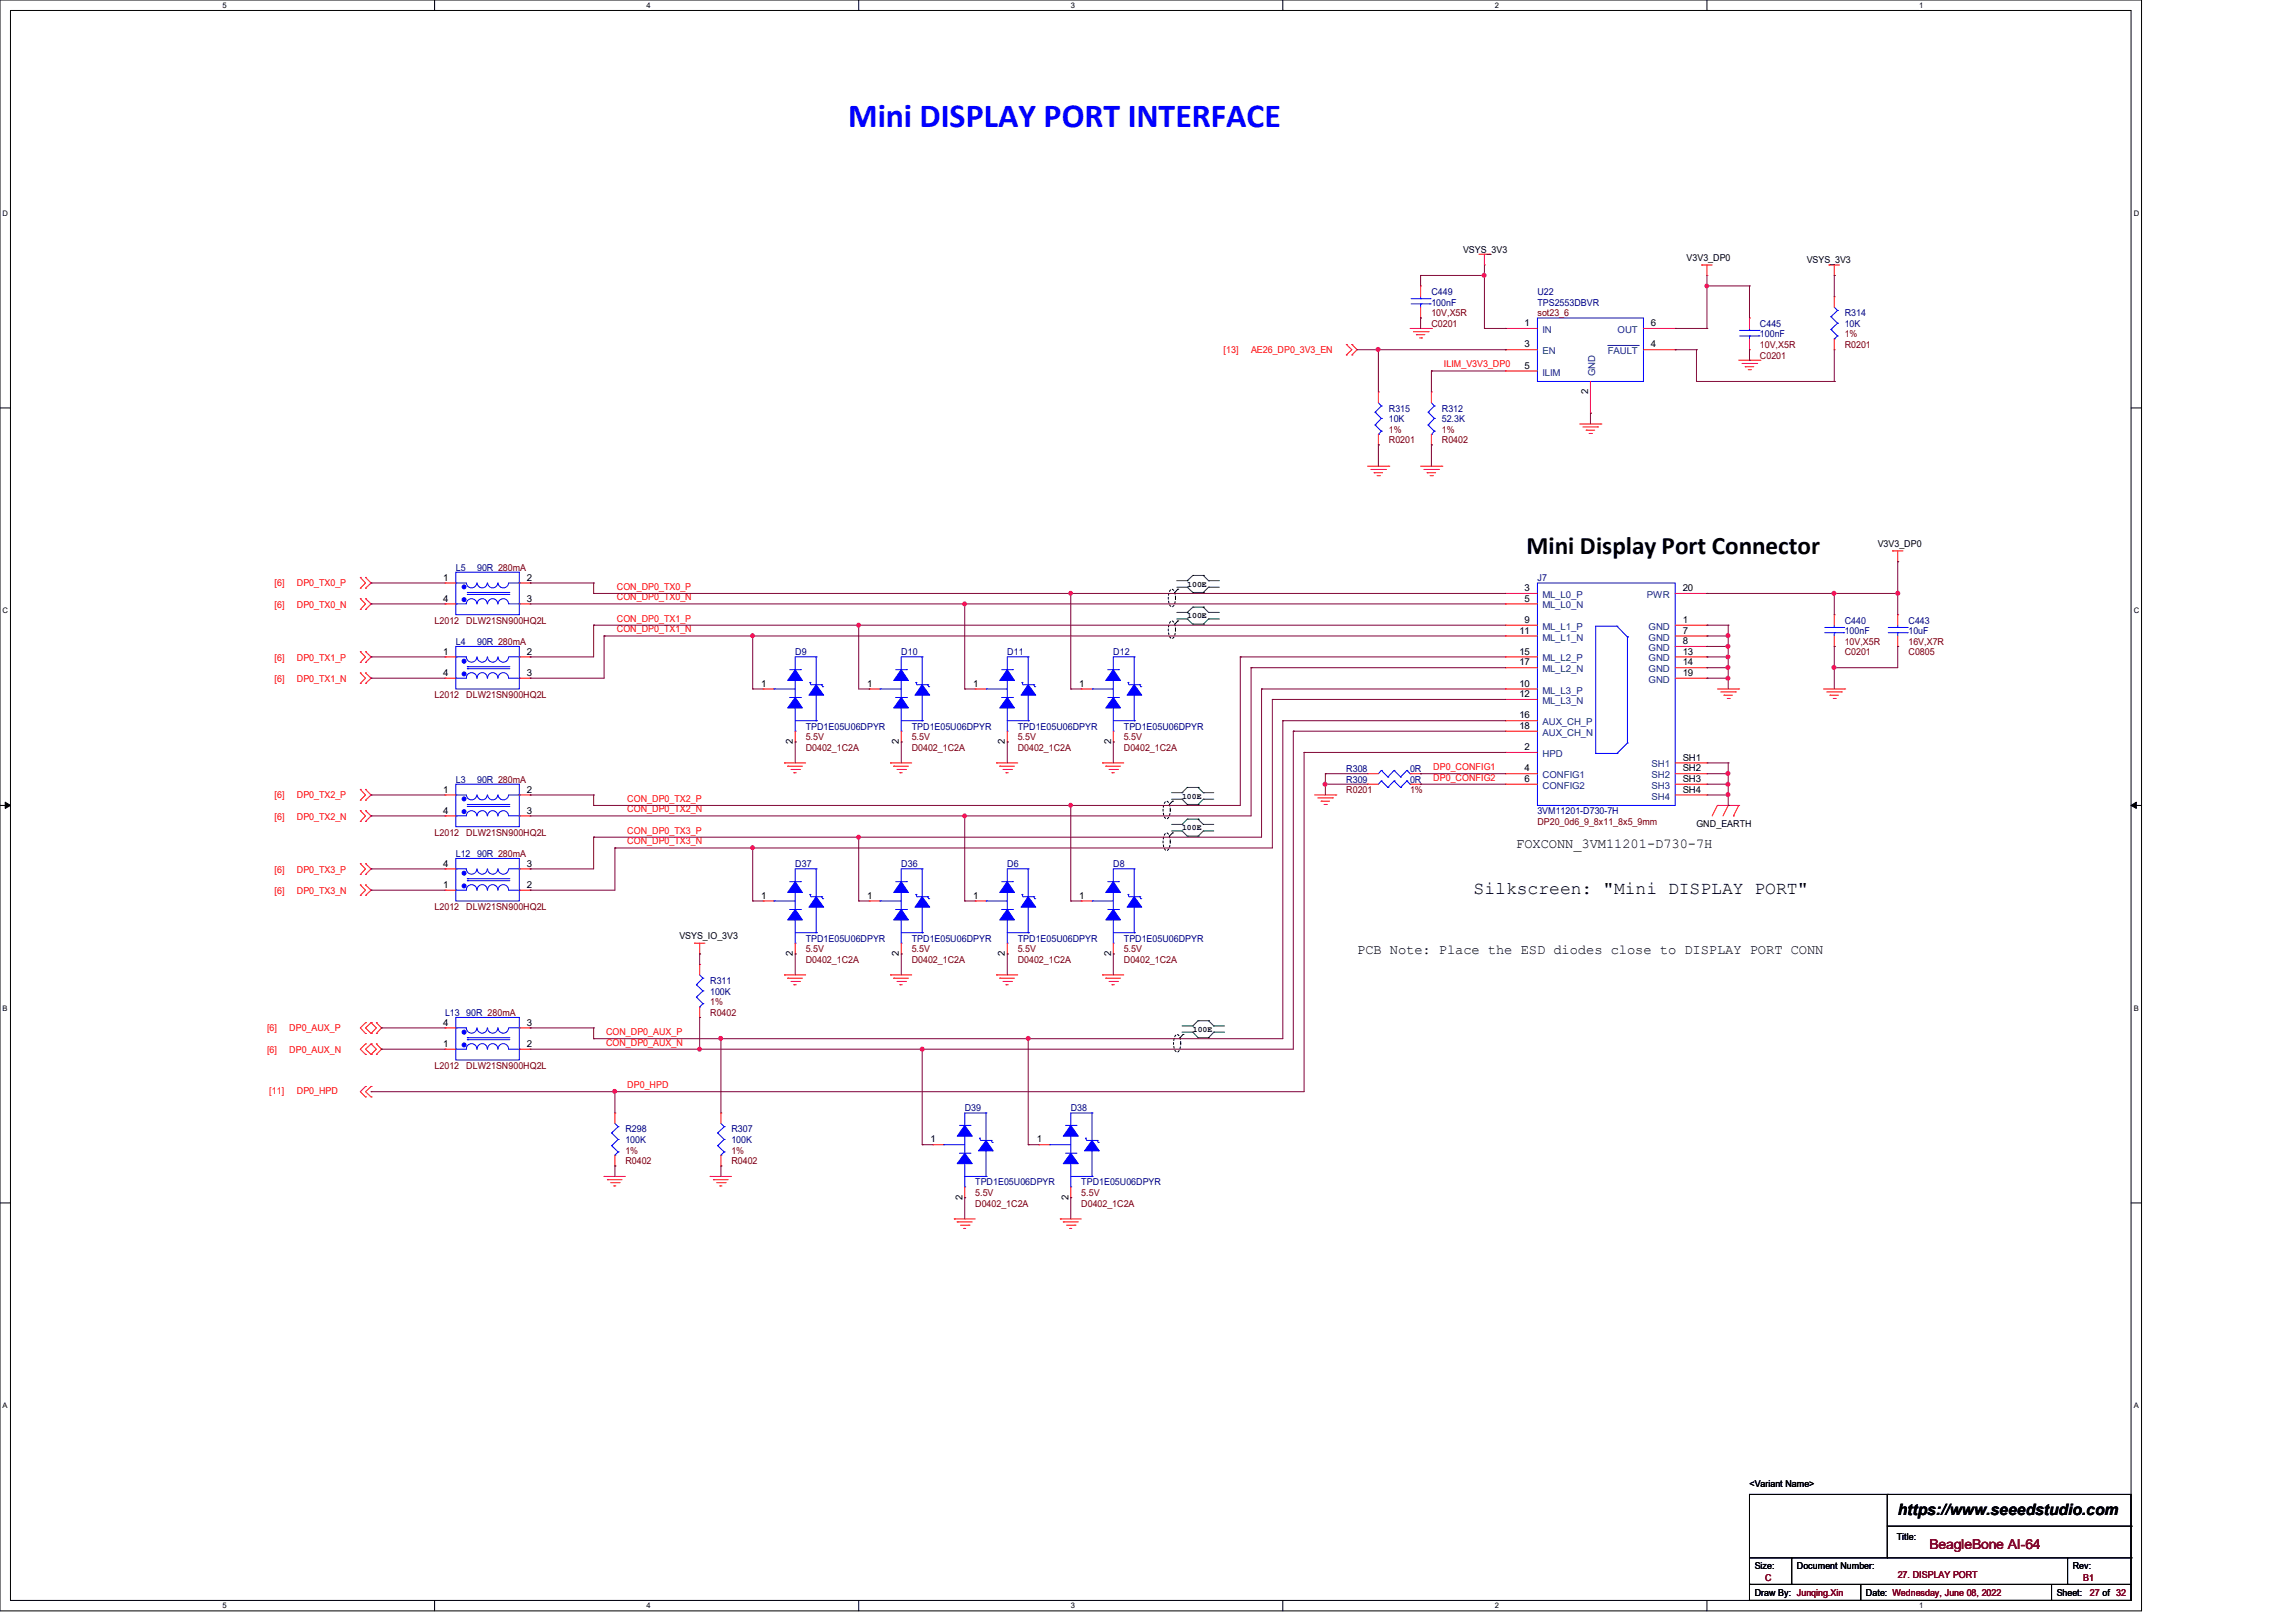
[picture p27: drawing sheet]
<svg xmlns="http://www.w3.org/2000/svg" width="297mm" height="210mm" viewBox="0 0 297 210" stroke-linecap="round" stroke-linejoin="round" font-family="sans-serif">
<defs><g id="words">
<text font-size="4.4" fill="#00f" x="109.7" y="16.5">Mini DISPLAY PORT INTERFACE</text>
<text font-size="3.3" x="197.5" y="71.7">Mini Display Port Connector</text>
<text font-size="2.3" x="190.6" y="115.7">Silkscreen: &quot;Mini DISPLAY PORT&quot;</text>
<text font-size="2" x="245.5" y="196.1">https://www.seeedstudio.com</text>
<g font-size="1.8">
<text x="196.1" y="109.7">FOXCONN_3VM11201-D730-7H</text>
<text x="175.6" y="123.4">PCB Note: Place the ESD diodes close to DISPLAY PORT CONN</text>
</g>
<text font-size="1.8" fill="#7f0000" x="249.6" y="200.5">BeagleBone AI-64</text>
<g font-size="1.2">
<text x="189.3" y="32.7">VSYS_3V3</text>
<text x="218.2" y="33.8">V3V3_DP0</text>
<text x="233.7" y="34">VSYS_3V3</text>
<text x="197.2" y="42.2">1</text>
<text x="197.2" y="45">3</text>
<text x="197.2" y="47.7">5</text>
<text x="213.6" y="45">4</text>
<text x="213.6" y="42.2">6</text>
<text x="205.4" y="51" transform="rotate(-90 205.4 51)">2</text>
<text x="242.9" y="70.8">V3V3_DP0</text>
<text x="57.3" y="75.1">1</text>
<text x="57.3" y="77.8">4</text>
<text x="68.2" y="75.1">2</text>
<text x="68.2" y="77.8">3</text>
<text x="197.2" y="76.5">3</text>
<text x="197.2" y="77.8">5</text>
<text x="217.7" y="76.5">20</text>
<text x="196.5" y="82">11</text>
<text x="197.2" y="80.6">9</text>
<text x="217.7" y="80.6">1</text>
<text x="217.7" y="82">7</text>
<text x="217.7" y="83.4">8</text>
<text x="57.3" y="84.7">1</text>
<text x="57.3" y="87.5">4</text>
<text x="68.2" y="84.7">2</text>
<text x="68.2" y="87.5">3</text>
<text x="98.5" y="88.9">1</text>
<text x="112.2" y="88.9">1</text>
<text x="125.9" y="88.9">1</text>
<text x="139.6" y="88.9">1</text>
<text x="196.5" y="84.7">15</text>
<text x="196.5" y="86.1">17</text>
<text x="196.5" y="88.9">10</text>
<text x="217.7" y="84.7">13</text>
<text x="217.7" y="86.1">14</text>
<text x="217.7" y="87.5">19</text>
<text x="196.5" y="90.2">12</text>
<text x="196.5" y="93">16</text>
<text x="196.5" y="94.3">18</text>
<text x="102.6" y="96.3" transform="rotate(-90 102.6 96.3)">2</text>
<text x="116.3" y="96.3" transform="rotate(-90 116.3 96.3)">2</text>
<text x="130" y="96.3" transform="rotate(-90 130 96.3)">2</text>
<text x="143.7" y="96.3" transform="rotate(-90 143.7 96.3)">2</text>
<text x="197.2" y="99.8">4</text>
<text x="197.2" y="101.2">6</text>
<text x="197.2" y="97.1">2</text>
<text x="217.7" y="98.4">SH1</text>
<text x="217.7" y="99.8">SH2</text>
<text x="217.7" y="101.2">SH3</text>
<text x="57.3" y="102.6">1</text>
<text x="57.3" y="105.3">4</text>
<text x="68.2" y="102.6">2</text>
<text x="68.2" y="105.3">3</text>
<text x="217.7" y="102.6">SH4</text>
<text x="219.5" y="107">GND_EARTH</text>
<text x="57.3" y="112.1">4</text>
<text x="68.2" y="112.1">3</text>
<text x="57.3" y="114.9">1</text>
<text x="68.2" y="114.9">2</text>
<text x="98.5" y="116.3">1</text>
<text x="112.2" y="116.3">1</text>
<text x="125.9" y="116.3">1</text>
<text x="139.6" y="116.3">1</text>
<text x="87.9" y="121.5">VSYS_IO_3V3</text>
<text x="102.6" y="123.7" transform="rotate(-90 102.6 123.7)">2</text>
<text x="116.3" y="123.7" transform="rotate(-90 116.3 123.7)">2</text>
<text x="130" y="123.7" transform="rotate(-90 130 123.7)">2</text>
<text x="143.7" y="123.7" transform="rotate(-90 143.7 123.7)">2</text>
<text x="57.3" y="135.5">1</text>
<text x="57.3" y="132.7">4</text>
<text x="68.2" y="135.5">2</text>
<text x="68.2" y="132.7">3</text>
<text x="120.4" y="147.8">1</text>
<text x="134.1" y="147.8">1</text>
<text x="124.5" y="155.2" transform="rotate(-90 124.5 155.2)">2</text>
<text x="138.2" y="155.2" transform="rotate(-90 138.2 155.2)">2</text>
<text x="226.3" y="192.4">&lt;Variant Name&gt;</text>
<text x="227" y="203">Size:</text>
<text x="232.5" y="203">Document Number:</text>
<text x="245.4" y="199.3">Title:</text>
<text x="268.1" y="203">Rev:</text>
<text x="227" y="206.6">Draw By: Junqing.Xin</text>
<text x="241.4" y="206.6">Date: Wednesday, June 08, 2022</text>
<text x="266.1" y="206.6">Sheet:</text>
</g>
<g font-size="1.2" fill="#00007f">
<text x="185.2" y="38.1">C449</text>
<text x="185.2" y="39.5">100nF</text>
<text x="198.9" y="38.1">U22</text>
<text x="198.9" y="39.5">TPS2553DBVR</text>
<text x="238.6" y="40.9">R314</text>
<text x="227.7" y="42.3">C445</text>
<text x="227.7" y="43.6">100nF</text>
<text x="238.6" y="42.3">10K</text>
<text x="179.7" y="53.3">R315</text>
<text x="186.5" y="53.3">R312</text>
<text x="179.7" y="54.6">10K</text>
<text x="186.5" y="54.6">52.3K</text>
<text x="59" y="73.8">L5</text>
<text x="61.7" y="73.8">90R 280mA</text>
<text x="198.9" y="75.2">J7</text>
<text x="59" y="83.4">L4</text>
<text x="61.7" y="83.4">90R 280mA</text>
<text x="238.6" y="80.7">C440</text>
<text x="238.6" y="82">100nF</text>
<text x="246.9" y="80.7">C443</text>
<text x="246.9" y="82">10uF</text>
<text x="102.9" y="84.8">D9</text>
<text x="116.6" y="84.8">D10</text>
<text x="130.3" y="84.8">D11</text>
<text x="144" y="84.8">D12</text>
<text x="104.2" y="94.4">TPD1E05U06DPYR</text>
<text x="117.9" y="94.4">TPD1E05U06DPYR</text>
<text x="131.7" y="94.4">TPD1E05U06DPYR</text>
<text x="145.4" y="94.4">TPD1E05U06DPYR</text>
<text x="59" y="101.3">L3</text>
<text x="61.7" y="101.3">90R 280mA</text>
<text x="174.2" y="101.3">R309</text>
<text x="174.2" y="99.9">R308</text>
<text x="182.4" y="101.3">0R</text>
<text x="182.4" y="99.9">0R</text>
<text x="198.9" y="105.4">3VM11201-D730-7H</text>
<text x="59" y="110.9">L12 90R 280mA</text>
<text x="102.9" y="112.2">D37</text>
<text x="116.6" y="112.2">D36</text>
<text x="130.3" y="112.2">D6</text>
<text x="144" y="112.2">D8</text>
<text x="104.2" y="121.8">TPD1E05U06DPYR</text>
<text x="117.9" y="121.8">TPD1E05U06DPYR</text>
<text x="131.7" y="121.8">TPD1E05U06DPYR</text>
<text x="145.4" y="121.8">TPD1E05U06DPYR</text>
<text x="57.6" y="131.4">L13 90R 280mA</text>
<text x="91.9" y="127.3">R311</text>
<text x="91.9" y="128.7">100K</text>
<text x="124.8" y="143.8">D39</text>
<text x="138.5" y="143.8">D38</text>
<text x="80.9" y="146.5">R298</text>
<text x="80.9" y="147.9">100K</text>
<text x="94.6" y="146.5">R307</text>
<text x="94.6" y="147.9">100K</text>
<text x="126.2" y="153.4">TPD1E05U06DPYR</text>
<text x="139.9" y="153.4">TPD1E05U06DPYR</text>
</g>
<g font-size="1.2" fill="#7f0000">
<text x="185.2" y="40.9">10V,X5R</text>
<text x="198.9" y="40.9">sot23_6</text>
<text x="185.2" y="42.3">C0201</text>
<text x="227.7" y="46.4">C0201</text>
<text x="227.7" y="45">10V,X5R</text>
<text x="238.6" y="43.6">1%</text>
<text x="238.6" y="45">R0201</text>
<text x="179.7" y="56">1%</text>
<text x="179.7" y="57.4">R0201</text>
<text x="186.5" y="56">1%</text>
<text x="186.5" y="57.4">R0402</text>
<text x="56.2" y="80.7">L2012</text>
<text x="60.3" y="80.7">DLW21SN900HQ2L</text>
<text x="238.6" y="83.4">10V,X5R</text>
<text x="246.9" y="83.4">16V,X7R</text>
<text x="238.6" y="84.8">C0201</text>
<text x="246.9" y="84.8">C0805</text>
<text x="56.2" y="90.3">L2012</text>
<text x="60.3" y="90.3">DLW21SN900HQ2L</text>
<text x="104.2" y="95.8">5.5V</text>
<text x="117.9" y="95.8">5.5V</text>
<text x="131.7" y="95.8">5.5V</text>
<text x="145.4" y="95.8">5.5V</text>
<text x="104.2" y="97.2">D0402_1C2A</text>
<text x="117.9" y="97.2">D0402_1C2A</text>
<text x="131.7" y="97.2">D0402_1C2A</text>
<text x="145.4" y="97.2">D0402_1C2A</text>
<text x="174.2" y="102.6">R0201</text>
<text x="182.4" y="102.6">1%</text>
<text x="198.9" y="106.7">DP20_0d6_9_8x11_8x5_9mm</text>
<text x="56.2" y="108.1">L2012</text>
<text x="60.3" y="108.1">DLW21SN900HQ2L</text>
<text x="56.2" y="117.7">L2012</text>
<text x="60.3" y="117.7">DLW21SN900HQ2L</text>
<text x="104.2" y="124.6">D0402_1C2A</text>
<text x="104.2" y="123.2">5.5V</text>
<text x="117.9" y="124.6">D0402_1C2A</text>
<text x="117.9" y="123.2">5.5V</text>
<text x="131.7" y="124.6">D0402_1C2A</text>
<text x="131.7" y="123.2">5.5V</text>
<text x="145.4" y="124.6">D0402_1C2A</text>
<text x="145.4" y="123.2">5.5V</text>
<text x="91.9" y="130">1%</text>
<text x="91.9" y="131.4">R0402</text>
<text x="56.2" y="138.3">L2012</text>
<text x="60.3" y="138.3">DLW21SN900HQ2L</text>
<text x="80.9" y="149.3">1%</text>
<text x="94.6" y="149.3">1%</text>
<text x="80.9" y="150.6">R0402</text>
<text x="94.6" y="150.6">R0402</text>
<text x="126.2" y="154.7">5.5V</text>
<text x="139.9" y="154.7">5.5V</text>
<text x="126.2" y="156.1">D0402_1C2A</text>
<text x="139.9" y="156.1">D0402_1C2A</text>
<text x="228.3" y="204.6">C</text>
<text x="245.5" y="204.1">27. DISPLAY PORT</text>
<text x="269.5" y="204.6">B1</text>
<text x="270.3" y="206.6">27 of 32</text>
</g>
<g font-size="1.2" fill="#f00">
<text x="158.3" y="45.7">[13]</text>
<text x="161.8" y="45.7">AE26_DP0_3V3_EN</text>
<text x="186.8" y="47.5">ILIM_V3V3_DP0</text>
<text x="35.5" y="75.9">[6]</text>
<text x="38.4" y="75.9">DP0_TX0_P</text>
<text x="79.8" y="77.7">CON_DP0_TX0_N</text>
<text x="79.8" y="76.3">CON_DP0_TX0_P</text>
<text x="35.5" y="78.6">[6]</text>
<text x="38.4" y="78.6">DP0_TX0_N</text>
<text x="79.8" y="81.8">CON_DP0_TX1_N</text>
<text x="79.8" y="80.4">CON_DP0_TX1_P</text>
<text x="35.5" y="85.5">[6]</text>
<text x="35.5" y="88.2">[6]</text>
<text x="38.4" y="85.5">DP0_TX1_P</text>
<text x="38.4" y="88.2">DP0_TX1_N</text>
<text x="185.4" y="101">DP0_CONFIG2</text>
<text x="185.4" y="99.7">DP0_CONFIG1</text>
<text x="35.5" y="103.3">[6]</text>
<text x="35.5" y="106">[6]</text>
<text x="38.4" y="103.3">DP0_TX2_P</text>
<text x="38.4" y="106">DP0_TX2_N</text>
<text x="81.2" y="105.1">CON_DP0_TX2_N</text>
<text x="81.2" y="107.9">CON_DP0_TX3_P</text>
<text x="81.2" y="103.8">CON_DP0_TX2_P</text>
<text x="35.5" y="112.9">[6]</text>
<text x="38.4" y="112.9">DP0_TX3_P</text>
<text x="81.2" y="109.3">CON_DP0_TX3_N</text>
<text x="35.5" y="115.7">[6]</text>
<text x="38.4" y="115.7">DP0_TX3_N</text>
<text x="34.5" y="136.2">[6]</text>
<text x="34.5" y="133.5">[6]</text>
<text x="37.4" y="133.5">DP0_AUX_P</text>
<text x="37.4" y="136.2">DP0_AUX_N</text>
<text x="78.4" y="133.9">CON_DP0_AUX_P</text>
<text x="78.4" y="135.3">CON_DP0_AUX_N</text>
<text x="34.8" y="141.6">[11]</text>
<text x="38.4" y="141.6">DP0_HPD</text>
<text x="81.2" y="140.8">DP0_HPD</text>
</g>
<g font-size="1.2" fill="#003f7f">
<text x="199.6" y="43.1">IN</text>
<text x="199.6" y="45.8">EN</text>
<text x="208" y="45.8">FAULT</text>
<text x="209.2" y="43.1">OUT</text>
<text x="199.6" y="48.6">ILIM</text>
<text x="206.3" y="48.7" transform="rotate(-90 206.3 48.7)">GND</text>
<text x="199.6" y="77.4">ML_L0_P</text>
<text x="213.1" y="77.4">PWR</text>
<text x="199.6" y="78.7">ML_L0_N</text>
<text x="199.6" y="81.5">ML_L1_P</text>
<text x="199.6" y="82.9">ML_L1_N</text>
<text x="213.3" y="81.5">GND</text>
<text x="213.3" y="82.9">GND</text>
<text x="199.6" y="85.6">ML_L2_P</text>
<text x="199.6" y="87">ML_L2_N</text>
<text x="199.6" y="89.7">ML_L3_P</text>
<text x="213.3" y="84.2">GND</text>
<text x="213.3" y="85.6">GND</text>
<text x="213.3" y="87">GND</text>
<text x="213.3" y="88.3">GND</text>
<text x="199.6" y="91.1">ML_L3_N</text>
<text x="199.6" y="93.9">AUX_CH_P</text>
<text x="199.6" y="95.2">AUX_CH_N</text>
<text x="199.6" y="100.7">CONFIG1</text>
<text x="199.6" y="98">HPD</text>
<text x="213.6" y="99.3">SH1</text>
<text x="213.6" y="100.7">SH2</text>
<text x="199.6" y="102.1">CONFIG2</text>
<text x="213.6" y="102.1">SH3</text>
<text x="213.6" y="103.5">SH4</text>
</g>
<g font-size="1.1">
<text x="153.6" y="75.9">100E</text>
<text x="153.6" y="80">100E</text>
<text x="152.9" y="103.3">100E</text>
<text x="152.9" y="107.4">100E</text>
<text x="154.3" y="133.5">100E</text>
</g>
<g font-size="1">
<text x="28.8" y="1">5</text>
<text x="83.7" y="1">4</text>
<text x="138.5" y="1">3</text>
<text x="193.4" y="1">2</text>
<text x="248.2" y="1">1</text>
<text x=".3" y="27.9">D</text>
<text x="276" y="27.9">D</text>
<text x=".3" y="79.4">C</text>
<text x="276" y="79.4">C</text>
<text x=".3" y="130.8">B</text>
<text x="276" y="130.8">B</text>
<text x=".3" y="182.2">A</text>
<text x="276" y="182.2">A</text>
<text x="28.8" y="208.1">5</text>
<text x="83.7" y="208.1">4</text>
<text x="138.5" y="208.1">3</text>
<text x="193.4" y="208.1">2</text>
<text x="248.2" y="208.1">1</text>
</g>
</g></defs>
<path d="M0 0h277v208.4h-277zM1.4 1.4h274.3v205.7h-274.3z" fill="none" stroke="#000" stroke-width=".13"/>
<g fill="#fff">
<path d="M28.8 .1h.5v1.1h-.5z"/>
<path d="M28.8 207.2h.5v1.1h-.5z"/>
</g>
<path d="M56.2 0v1.4M56.2 207.1v1.3" fill="none" stroke="#000" stroke-width=".13"/>
<g fill="#fff">
<path d="M83.7 .1h.5v1.1h-.5z"/>
<path d="M83.7 207.2h.5v1.1h-.5z"/>
</g>
<path d="M111.1 0v1.4M111.1 207.1v1.3" fill="none" stroke="#000" stroke-width=".13"/>
<g fill="#fff">
<path d="M138.5 .1h.6v1.1h-.6z"/>
<path d="M138.5 207.2h.6v1.1h-.6z"/>
</g>
<path d="M165.9 0v1.4M165.9 207.1v1.3" fill="none" stroke="#000" stroke-width=".13"/>
<g fill="#fff">
<path d="M193.4 .1h.5v1.1h-.5z"/>
<path d="M193.4 207.2h.5v1.1h-.5z"/>
</g>
<path d="M220.8 0v1.4M220.8 207.1v1.3" fill="none" stroke="#000" stroke-width=".13"/>
<g fill="#fff">
<path d="M248.2 .1h.6v1.1h-.6z"/>
<path d="M248.2 207.2h.6v1.1h-.6z"/>
<path d="M.3 27.1h.8v1.1h-.8z"/>
<path d="M276 27.1h.7v1.1h-.7z"/>
<path d="M.3 78.5h.8v1.1h-.8z"/>
<path d="M276 78.5h.7v1.1h-.7z"/>
</g>
<path d="M0 52.8h1.4M275.7 52.8h1.3" fill="none" stroke="#000" stroke-width=".13"/>
<g fill="#fff">
<path d="M.3 129.9h.7v1.1h-.7z"/>
<path d="M276 129.9h.6v1.1h-.6z"/>
</g>
<path d="M0 104.2h1.4M275.7 104.2h1.3" fill="none" stroke="#000" stroke-width=".13"/>
<path d="M.7 103.8l.7 .4-.7 .4zM275.7 104.2l.7-.4v.8z" fill="#000" stroke="#000" stroke-width=".13"/>
<g fill="#fff">
<path d="M.3 181.4h.7v1.1h-.7z"/>
<path d="M276 181.4h.6v1.1h-.6z"/>
</g>
<g fill="none" stroke="#000" stroke-width=".13">
<path d="M152.4 76.2h.1M152.4 76.2l-.4 .5M152.4 80.3h.1M152.4 80.3l-.4 .5M151.7 103.7h.1M151.7 107.8h.1M151.7 103.7l-.4 .4M151.7 107.8l-.4 .4M153 133.9h.1M153 133.9l-.3 .4M0 155.7h1.4M275.7 155.7h1.3"/>
<path d="M226.3 193.4h49.4v13.7h-49.4zM244.1 193.4h.1M244.1 193.4v8.2M244.1 197.5h31.6M275.7 197.5h.1M226.3 205h.1M226.3 205h49.4M226.3 201.6h49.4M231.8 205h.1M231.8 201.6v3.4M240.7 207.1h.1M240.7 205v2.1"/>
<path d="M265.4 207.1h.1M265.4 205v2.1M267.5 205h.1M267.5 201.6v3.4M275.7 201.6h.1"/>
</g>
<g fill="none" stroke="#007f00" stroke-width=".13">
<path d="M152.2 75.1h1.4M152.2 76h1.4M152.2 79.2h1.4M153.6 75.1h.1M153.6 76h.1M153.6 79.2h.1M153.6 76l.7 .7M154.3 74.5h.1M154.3 76.7h.1M154.3 78.6h.1M154.3 74.5l-.7 .6M154.3 76.7h1.4"/>
<path d="M154.3 74.5h1.4M154.3 78.6l-.7 .6M154.3 78.6h1.4M155.7 74.5h.1M155.7 76.7h.1M155.7 78.6h.1M155.7 74.5l.6 .6M155.7 78.6l.6 .6M156.3 76h.1M156.3 75.1h.1M156.3 79.2h.1M156.3 75.1h1.4"/>
<path d="M156.3 76h1.4M156.3 76l-.6 .7M156.3 79.2h1.4M152.2 80.1h1.4M153.6 80.1h.1M153.6 80.1l.7 .7M154.3 80.8h.1M154.3 80.8h1.4M155.7 80.8h.1M156.3 80.1h.1M156.3 80.1h1.4M156.3 80.1l-.6 .7"/>
<path d="M151.6 102.6h1.3M151.6 103.4h1.3M151.6 106.7h1.3M151.6 107.5h1.3M152.9 102.6h.1M152.9 103.4h.1M152.9 106.7h.1M152.9 107.5h.1M152.9 103.4l.7 .7M152.9 107.5l.7 .7M153.6 101.9h.1M153.6 104.1h.1"/>
<path d="M153.6 106h.1M153.6 108.2h.1M153.6 101.9l-.7 .7M153.6 104.1h1.4M153.6 101.9h1.4M153.6 106l-.7 .7M153.6 108.2h1.4M153.6 106h1.4M155 101.9h.1M155 104.1h.1M155 106h.1M155 108.2h.1"/>
<path d="M155 101.9l.7 .7M155 106l.7 .7M155.7 103.4h.1M155.7 102.6h.1M155.7 107.5h.1M155.7 106.7h.1M155.7 102.6h1.3M155.7 103.4h1.3M155.7 103.4l-.7 .7M155.7 106.7h1.3M155.7 107.5h1.3M155.7 107.5l-.7 .7"/>
<path d="M152.9 132.8h1.4M152.9 133.6h1.4M154.3 132.8h.1M154.3 133.6h.1M154.3 133.6l.7 .7M155 132.1h.1M155 134.3h.1M155 132.1l-.7 .7M155 134.3h1.3M155 132.1h1.3M156.3 132.1h.1M156.3 134.3h.1"/>
<path d="M156.3 132.1l.7 .7M157 133.6h.1M157 132.8h.1M157 132.8h1.4M157 133.6h1.4M157 133.6l-.7 .7"/>
</g>
<path d="M151.4 76.3l.2-.1a1.08 1.08 0 0 1 .5 1.2 1.08 1.08 0 0 1-.5 1.1 1.08 1.08 0 0 1-.5-1.1l.1-.5zM151.4 80.4l.2-.1a1.08 1.08 0 0 1 .5 1.2 1.08 1.08 0 0 1-.5 1.1 1.08 1.08 0 0 1-.5-1.1l.1-.5zM150.7 103.8l.2-.1a1.08 1.08 0 0 1 .5 1.1 1.08 1.08 0 0 1-.5 1.2 1.08 1.08 0 0 1-.4-1.2v-.4zM150.7 107.9l.2-.1a1.08 1.08 0 0 1 .5 1.1 1.08 1.08 0 0 1-.5 1.2 1.08 1.08 0 0 1-.4-1.2v-.4zM152.1 133.9h.2a1.08 1.08 0 0 1 .4 1.1 1.08 1.08 0 0 1-.4 1.1 1.08 1.08 0 0 1-.5-1.1v-.4z" fill="none" stroke="#000" stroke-width=".13" stroke-dasharray=".3"/>
<g fill="none" stroke="#f00" stroke-width=".13">
<path d="M183.8 37h.1M183.8 37v1.4M183.8 39.8v1.3M191.3 32.9h1.4M192 34.3h.1M192 32.9v1.4M192.7 32.9h.1M220.1 34.3h.1M220.1 34.3h1.4M220.8 35.6h.1M220.8 34.3v1.3M236.6 34.3h.1"/>
<path d="M236.6 34.3h1.4M237.3 35.6h.1M237.3 38.4h.1M237.3 34.3v1.3M237.3 38.4v1.4M174.2 45.9h.1M174.2 44.6h.1M174.2 44.6l.7 .7-.7 .6M174.9 44.6h.1M174.9 45.9h.1M174.9 44.6l.7 .7-.7 .6M178.3 50.7h.1"/>
<path d="M178.3 57.6h.1M178.3 50.7v1.4M178.3 56.2v1.4M182.4 42.5h2.8M182.8 42.9h1.9M183.2 43.3h.1M183.2 43.3h1.1M183.6 43.7h.3M183.8 41.1h.1M183.9 43.7h.1M184.7 42.9h.1M185.2 42.5h.1"/>
<path d="M185.2 50.7h.1M185.2 57.6h.1M185.2 50.7v1.4M185.2 56.2v1.4M194.7 42.5h.1M194.7 45.3h.1M194.7 48h.1M194.7 42.5h4.2M194.7 45.3h4.2M194.7 48h4.2M204.3 54.9h2.8M204.8 55.2h1.9"/>
<path d="M205.2 55.7h.1M205.2 55.7h1.1M205.6 56.1h.3M205.7 53.5h.1M205.7 49.4v4.1M205.9 56.1h.1M206.7 55.2h.1M207.1 54.9h.1M212.6 42.5h4.1M212.6 45.3h4.1M216.7 45.3h.1M216.7 42.5h.1"/>
<path d="M224.9 46.6h2.8M225.3 47h1.9M225.8 47.5h.1M225.8 47.5h1.1M226.1 47.8h.3M226.3 41.1h.1M226.3 45.3h.1M226.3 41.1v1.4M226.3 43.9v1.4M226.4 47.8h.1M227.2 47h.1M227.7 46.6h.1"/>
<path d="M237.3 45.3h.1M237.3 43.9v1.4M46.6 76.1h.1M46.6 74.7h.1M46.6 78.9h.1M46.6 77.5h.1M46.6 74.7l.7 .7-.7 .7M46.6 77.5l.7 .6-.7 .8M47.3 74.7h.1M47.3 76.1h.1M47.3 77.5h.1M47.3 78.9h.1"/>
<path d="M47.3 74.7l.7 .7-.7 .7M47.3 77.5l.7 .6-.7 .8M57.6 75.4h.1M57.6 78.1h.1M57.6 78.1h1.4M57.6 75.4h1.4M67.2 78.1h1.4M67.2 75.4h1.4M68.6 75.4h.1M68.6 78.1h.1M176.9 60.3h2.8M177.3 60.7h1.9"/>
<path d="M177.8 61.2h.1M177.8 61.2h1.1M178.1 61.6h.3M178.4 61.6h.1M179.2 60.7h.1M179.7 60.3h.1M183.8 60.3h2.7M184.2 60.7h1.9M184.6 61.2h.1M184.6 61.2h1.1M185 61.6h.3M185.3 61.6h.1"/>
<path d="M186.1 60.7h.1M186.5 60.3h.1M194.7 76.8h.1M194.7 78.1h.1M194.7 76.8h4.2M194.7 78.1h4.2M216.7 76.8h4.1M220.8 76.8h.1M237.3 79.5h.1M237.3 79.5v1.4M244.8 71.3h.1M244.8 71.3h1.4"/>
<path d="M245.5 72.7h.1M245.5 79.5h.1M245.5 71.3v1.4M245.5 79.5v1.4M46.6 85.7h.1M46.6 84.3h.1M46.6 88.4h.1M46.6 87.1h.1M46.6 84.3l.7 .7-.7 .7M46.6 87.1l.7 .7-.7 .6M47.3 84.3h.1M47.3 85.7h.1"/>
<path d="M47.3 87.1h.1M47.3 88.4h.1M47.3 84.3l.7 .7-.7 .7M47.3 87.1l.7 .7-.7 .6M57.6 85h.1M57.6 87.8h.1M57.6 85h1.4M57.6 87.8h1.4M67.2 85h1.4M67.2 87.8h1.4M68.6 85h.1M68.6 87.8h.1"/>
<path d="M98.7 89.2h.1M98.7 89.2h1.4M101.5 98.7h.1M101.5 98.7h2.7M101.9 99.1h.1M101.9 99.1h1.9M102.3 99.6h1.1M102.7 100h.1M102.7 100h.3M102.9 96h.1M102.9 94.6v1.4M103.4 99.6h.1"/>
<path d="M112.4 89.2h.1M112.4 89.2h1.4M115.2 98.7h.1M115.2 98.7h2.7M115.6 99.1h.1M115.6 99.1h1.9M116 99.6h1.1M116.4 100h.1M116.4 100h.3M116.6 96h.1M116.6 94.6v1.4M117.1 99.6h.1"/>
<path d="M126.2 89.2h.1M126.2 89.2h1.4M128.9 98.7h.1M128.9 98.7h2.8M129.3 99.1h.1M129.3 99.1h1.9M129.8 99.6h1.1M130.1 100h.1M130.1 100h.3M130.3 96h.1M130.3 94.6v1.4M130.9 99.6h.1"/>
<path d="M139.9 89.2h.1M139.9 89.2h1.4M142.6 98.7h.1M142.6 98.7h2.8M143 99.1h.1M143 99.1h1.9M143.5 99.6h1.1M143.8 100h.1M143.8 100h.3M144 96h.1M144 94.6v1.4M144.6 99.6h.1"/>
<path d="M194.7 80.9h.1M194.7 82.3h.1M194.7 85h.1M194.7 86.4h.1M194.7 89.2h.1M194.7 90.5h.1M194.7 93.3h.1M194.7 94.6h.1M194.7 97.4h.1M194.7 89.2h4.2M194.7 85h4.2M194.7 80.9h4.2"/>
<path d="M194.7 82.3h4.2M194.7 86.4h4.2M194.7 90.5h4.2M194.7 93.3h4.2M194.7 94.6h4.2M194.7 97.4h4.2M216.7 98.7h4.1M216.7 85h4.1M216.7 87.8h4.1M216.7 80.9h4.1M216.7 82.3h4.1M216.7 83.7h4.1"/>
<path d="M216.7 86.4h4.1M220.8 80.9h.1M220.8 82.3h.1M220.8 83.7h.1M220.8 85h.1M220.8 86.4h.1M220.8 87.8h.1M220.8 98.7h.1M222.2 89.2h2.7M222.6 89.5h1.9M223 90h.1M223 90h1.1"/>
<path d="M223.4 90.4h.3M223.7 90.4h.1M224.5 89.5h.1M224.9 89.2h.1M235.9 89.2h2.7M236.3 89.5h1.9M236.7 90h.1M236.7 90h1.1M237.2 90.4h.2M237.3 83.7h.1M237.3 82.3v1.4M237.4 90.4h.1"/>
<path d="M238.2 89.5h.1M238.6 89.2h.1M245.5 83.7h.1M245.5 82.3v1.4M46.6 103.5h.1M46.6 102.2h.1M46.6 106.3h.1M46.6 104.9h.1M46.6 113.2h.1M46.6 111.8h.1M46.6 115.9h.1M46.6 114.5h.1"/>
<path d="M46.6 102.2l.7 .7-.7 .6M46.6 104.9l.7 .7-.7 .7M46.6 111.8l.7 .6-.7 .8M46.6 114.5l.7 .7-.7 .7M47.3 102.2h.1M47.3 103.5h.1M47.3 104.9h.1M47.3 106.3h.1M47.3 111.8h.1M47.3 113.2h.1M47.3 114.5h.1M47.3 115.9h.1"/>
<path d="M47.3 102.2l.7 .7-.7 .6M47.3 104.9l.7 .7-.7 .7M47.3 111.8l.7 .6-.7 .8M47.3 114.5l.7 .7-.7 .7M57.6 102.9h.1M57.6 105.6h.1M57.6 115.2h.1M57.6 112.4h.1M57.6 102.9h1.4M57.6 105.6h1.4M57.6 115.2h1.4M57.6 112.4h1.4"/>
<path d="M67.2 102.9h1.4M67.2 105.6h1.4M67.2 115.2h1.4M67.2 112.4h1.4M68.6 102.9h.1M68.6 105.6h.1M68.6 115.2h.1M68.6 112.4h.1M98.7 116.6h.1M98.7 116.6h1.4M112.4 116.6h.1M112.4 116.6h1.4"/>
<path d="M126.2 116.6h.1M126.2 116.6h1.4M139.9 116.6h.1M139.9 116.6h1.4M170.1 102.9h2.7M170.5 103.3h1.9M170.9 103.7h.1M170.9 103.7h1.1M171.3 104.1h.3M171.6 104.1h.1M172.4 103.3h.1M172.8 102.9h.1"/>
<path d="M176.9 101.5h.1M176.9 100.1h.1M176.9 101.5h1.4M176.9 100.1h1.4M182.4 101.5h1.4M182.4 100.1h1.4M183.8 101.5h.1M183.8 100.1h.1M194.7 100.1h.1M194.7 101.5h.1M194.7 101.5h4.2M194.7 100.1h4.2"/>
<path d="M216.7 102.9h4.1M216.7 101.5h4.1M216.7 100.1h4.1M220.8 100.1h.1M220.8 101.5h.1M220.8 102.9h.1M222.2 104.2h.1M222.2 104.2l-.7 1.4M222.2 104.2h2.7M223.6 104.2h.1M223.6 104.2l-.7 1.4M224.2 105.6h.1"/>
<path d="M224.9 104.2h.1M224.9 104.2l-.7 1.4M47.3 132.3h.1M47.3 133.7h.1M47.3 135.1h.1M47.3 136.4h.1M47.3 132.3l-.7 .7 .7 .7M47.3 135.1l-.7 .7 .7 .6M48 133.7h.1M48 132.3h.1M48 136.4h.1M48 135.1h.1"/>
<path d="M48 132.3l.7 .7-.7 .7M48 132.3l-.7 .7 .7 .7M48 135.1l.7 .7-.7 .6M48 135.1l-.7 .7 .7 .6M48.7 132.3h.1M48.7 133.7h.1M48.7 135.1h.1M48.7 136.4h.1M48.7 132.3l.7 .7-.7 .7M48.7 135.1l.7 .7-.7 .6M57.6 135.8h.1M57.6 133h.1"/>
<path d="M57.6 135.8h1.4M57.6 133h1.4M67.2 135.8h1.4M67.2 133h1.4M68.6 135.8h.1M68.6 133h.1M89.8 122h.1M89.8 122h1.4M90.5 123.4h.1M90.5 124.8h.1M90.5 131.7h.1M90.5 122v1.4"/>
<path d="M90.5 124.8v1.4M90.5 130.3v1.4M101.5 126.2h.1M101.5 126.2h2.7M101.9 126.6h.1M101.9 126.6h1.9M102.3 127h1.1M102.7 127.4h.1M102.7 127.4h.3M102.9 123.4h.1M102.9 122v1.4M103.4 127h.1"/>
<path d="M115.2 126.2h.1M115.2 126.2h2.7M115.6 126.6h.1M115.6 126.6h1.9M116 127h1.1M116.4 127.4h.1M116.4 127.4h.3M116.6 123.4h.1M116.6 122v1.4M117.1 127h.1M128.9 126.2h.1M128.9 126.2h2.8"/>
<path d="M129.3 126.6h.1M129.3 126.6h1.9M129.8 127h1.1M130.1 127.4h.1M130.1 127.4h.3M130.3 123.4h.1M130.3 122v1.4M130.9 127h.1M142.6 126.2h.1M142.6 126.2h2.8M143 126.6h.1M143 126.6h1.9"/>
<path d="M143.5 127h1.1M143.8 127.4h.1M143.8 127.4h.3M144 123.4h.1M144 122v1.4M144.6 127h.1M47.3 141.9h.1M47.3 140.6h.1M47.3 140.6l-.7 .7 .7 .6M48 141.9h.1M48 140.6h.1M48 140.6l-.7 .7 .7 .6"/>
<path d="M78.1 152.2h.1M78.1 152.2h2.8M78.6 152.7h.1M78.6 152.7h1.9M79 153h1.1M79.4 153.5h.1M79.4 153.5h.3M79.5 144h.1M79.5 150.9h.1M79.5 144v1.4M79.5 149.5v1.4M80.1 153h.1"/>
<path d="M91.9 152.2h.1M91.9 152.2h2.7M92.3 152.7h.1M92.3 152.7h1.9M92.7 153h1.1M93.1 153.5h.1M93.1 153.5h.3M93.3 144h.1M93.3 150.9h.1M93.3 144v1.4M93.3 149.5v1.4M93.8 153h.1"/>
<path d="M120.7 148.1h.1M120.7 148.1h1.3M123.4 157.7h.1M123.4 157.7h2.8M123.8 158.1h.1M123.8 158.1h2M124.2 158.5h1.1M124.7 159h.1M124.7 159h.2M124.8 155h.1M124.8 153.6v1.4M125.3 158.5h.1"/>
<path d="M134.4 148.1h.1M134.4 148.1h1.4M137.2 157.7h.1M137.2 157.7h2.7M137.5 158.1h.1M137.5 158.1h2M138 158.5h1.1M138.4 159h.1M138.4 159h.2M138.5 155h.1M138.5 153.6v1.4M139.1 158.5h.1"/>
</g>
<g fill="none" stroke="#00f" stroke-width=".13">
<path d="M182.5 38.7h2.5M182.5 39.3h2.5M183.8 39.3h.1M183.8 38.7h.1M183.8 38.4v.3M183.8 39.3v.5M185 38.7h.1M185 39.3h.1M237.3 39.8l.4 .4M177.9 53.3h.1M177.9 55h.1M177.9 53.3l.8 .8"/>
<path d="M177.9 55l.8 .8M178.3 56.2h.1M178.3 52.1l.4 .4M178.7 52.5h.1M178.7 54.1h.1M178.7 55.8h.1M178.7 52.5l-.8 .8M178.7 54.1l-.8 .9M178.7 55.8l-.4 .4M184.7 53.3h.1M184.7 55h.1M184.7 53.3l.8 .8"/>
<path d="M184.7 55l.8 .8M185.2 56.2h.1M185.2 52.1l.3 .4M185.5 52.5h.1M185.5 54.1h.1M185.5 55.8h.1M185.5 52.5l-.8 .8M185.5 54.1l-.8 .9M185.5 55.8l-.3 .4M198.9 41.1h13.7v8.3h-13.7zM225 42.8h2.5M225 43.5h2.5"/>
<path d="M226.3 43.5h.1M226.3 42.8h.1M226.3 42.5v.3M226.3 43.5v.4M227.5 42.8h.1M227.5 43.5h.1M236.9 41h.1M236.9 42.6h.1M236.9 41l.8 .8M236.9 42.6l.8 .9M237.3 43.9h.1M237.7 40.2h.1"/>
<path d="M237.7 41.8h.1M237.7 43.5h.1M237.7 40.2l-.8 .8M237.7 41.8l-.8 .8M237.7 43.5l-.4 .4M59 74h8.2v5.5h-8.2zM59 78.1h1.3a.68 .68 0 0 1 .7-.6 .68 .68 0 0 1 .7 .6M59 75.4h.1M59 78.1h.1M60.5 76.7h.1M60.5 76.9h.1M60.5 76.7h5.5"/>
<path d="M60.5 76.9h5.5M61.7 75.4a.68 .68 0 0 1-.7 .7 .68 .68 0 0 1-.7-.7h-1.3M61.7 78.1a.66 .66 0 0 1 .7-.6 .66 .66 0 0 1 .6 .6M63 75.4a.66 .66 0 0 1-.6 .7 .66 .66 0 0 1-.7-.7M63.1 78.1a.66 .66 0 0 1 .6-.6 .66 .66 0 0 1 .7 .6M64.4 75.4a.66 .66 0 0 1-.7 .7 .66 .66 0 0 1-.6-.7M64.4 78.1a.68 .68 0 0 1 .7-.6 .68 .68 0 0 1 .7 .6M65.8 75.4a.68 .68 0 0 1-.7 .7 .68 .68 0 0 1-.7-.7M65.8 75.4h1.4M65.8 78.1h1.4M67.2 75.4h.1M67.2 78.1h.1"/>
<path d="M198.9 75.4h17.8v28.8h-17.8zM59 83.7h8.2v5.5h-8.2zM59 85h1.3a.68 .68 0 0 0 .7 .7 .68 .68 0 0 0 .7-.7M59 87.8h1.3a.68 .68 0 0 1 .7-.8 .68 .68 0 0 1 .7 .8M59 85h.1M59 87.8h.1M60.5 86.3h.1M60.5 86.5h.1M60.5 86.3h5.5M60.5 86.5h5.5M61.7 85a.66 .66 0 0 0 .7 .7 .66 .66 0 0 0 .6-.7M63 87.8a.66 .66 0 0 0-.6-.8 .66 .66 0 0 0-.7 .8"/>
<path d="M63.1 85a.66 .66 0 0 0 .6 .7 .66 .66 0 0 0 .7-.7M64.4 87.8a.66 .66 0 0 0-.7-.8 .66 .66 0 0 0-.6 .8M64.4 85a.68 .68 0 0 0 .7 .7 .68 .68 0 0 0 .7-.7M65.8 87.8a.68 .68 0 0 0-.7-.8 .68 .68 0 0 0-.7 .8M65.8 85h1.4M65.8 87.8h1.4M67.2 85h.1M67.2 87.8h.1M100.1 89.2h.1M100.1 89.2h2.8M102.2 86.7h1.3M102.2 90.3h1.3"/>
<path d="M102.9 94.6h.1M102.9 93.3h2.7M103.5 86.7h.1M103.5 90.3h.1M104.8 88.3h.1M104.8 88.3l.1 .3h1.4M105.6 93.3h.1M105.6 85h.1M105.6 85h-2.7v9.6M105.6 85v8.3M106.3 88.6h.1M106.3 88.6l.1 .3"/>
<path d="M106.4 88.9h.1M113.8 89.2h.1M113.8 89.2h2.8M115.9 86.7h1.4M115.9 90.3h1.4M116.6 94.6h.1M116.6 93.3h2.7M117.3 86.7h.1M117.3 90.3h.1M118.5 88.3h.1M118.5 88.3l.1 .3h1.4M119.3 93.3h.1"/>
<path d="M119.3 85h.1M119.3 85h-2.7v9.6M119.3 85v8.3M120 88.6h.1M120 88.6l.1 .3M120.1 88.9h.1M127.6 89.2h.1M127.6 89.2h2.7M129.6 86.7h1.4M129.6 90.3h1.4M130.3 94.6h.1M130.3 93.3h2.7"/>
<path d="M131 86.7h.1M131 90.3h.1M132.2 88.3h.1M132.2 88.3l.1 .3h1.4M133 93.3h.1M133 85h.1M133 85h-2.7v9.6M133 85v8.3M133.7 88.6h.1M133.7 88.6l.2 .3M133.9 88.9h.1M141.3 89.2h.1"/>
<path d="M141.3 89.2h2.7M143.3 86.7h1.4M143.3 90.3h1.4M144 94.6h.1M144 93.3h2.7M144.7 86.7h.1M144.7 90.3h.1M145.9 88.3h.1M145.9 88.3l.2 .3h1.3M146.7 93.3h.1M146.7 85h.1M146.7 85h-2.7v9.6"/>
<path d="M146.7 85v8.3M147.4 88.6h.1M147.4 88.6l.2 .3M147.6 88.9h.1M178.7 99.7h.1M178.7 99.7l-.4 .4M178.7 99.7l.8 .8M180.3 99.7h.1M180.3 99.7l-.8 .8M180.3 99.7l.9 .8M182 99.7h.1M182 99.7l-.8 .8"/>
<path d="M182 99.7l.4 .4M206.4 97.5h.1M206.4 97.5h2.8M209.2 97.5h.1M209.2 81h.1M209.2 81h-2.8v16.5M209.2 81l1.3 1.4M210.5 96.1h.1M210.5 82.4h.1M210.5 96.1l-1.3 1.4M210.5 82.4v13.7M236.1 81.2h2.4"/>
<path d="M236.1 81.9h2.4M237.3 81.9h.1M237.3 81.2h.1M237.3 80.9v.3M237.3 81.9v.4M238.5 81.2h.1M238.5 81.9h.1M244.3 81.2h2.4M244.3 81.9h2.4M245.5 81.9h.1M245.5 81.2h.1M245.5 80.9v.3"/>
<path d="M245.5 81.9v.4M246.7 81.2h.1M246.7 81.9h.1M59 101.5h8.2v5.5h-8.2zM59 111.1h8.2v5.5h-8.2zM59 105.6h1.3a.68 .68 0 0 1 .7-.7 .68 .68 0 0 1 .7 .7M59 102.9h.1M59 105.6h.1M59 115.2h1.3a.68 .68 0 0 1 .7-.7 .68 .68 0 0 1 .7 .7M59 112.4h1.3a.68 .68 0 0 0 .7 .7 .68 .68 0 0 0 .7-.7M59 115.2h.1M59 112.4h.1"/>
<path d="M60.5 104.1h.1M60.5 104.4h.1M60.5 114h.1M60.5 113.7h.1M60.5 104.1h5.5M60.5 104.4h5.5M60.5 114h5.5M60.5 113.7h5.5M61.7 102.9a.68 .68 0 0 1-.7 .6 .68 .68 0 0 1-.7-.6h-1.3M61.7 105.6a.66 .66 0 0 1 .7-.7 .66 .66 0 0 1 .6 .7M61.7 112.4a.66 .66 0 0 0 .7 .7 .66 .66 0 0 0 .6-.7M63 102.9a.66 .66 0 0 1-.6 .6 .66 .66 0 0 1-.7-.6"/>
<path d="M63 115.2a.66 .66 0 0 0-.6-.7 .66 .66 0 0 0-.7 .7M63.1 105.6a.66 .66 0 0 1 .6-.7 .66 .66 0 0 1 .7 .7M63.1 112.4a.66 .66 0 0 0 .6 .7 .66 .66 0 0 0 .7-.7M64.4 102.9a.66 .66 0 0 1-.7 .6 .66 .66 0 0 1-.6-.6M64.4 115.2a.66 .66 0 0 0-.7-.7 .66 .66 0 0 0-.6 .7M64.4 105.6a.68 .68 0 0 1 .7-.7 .68 .68 0 0 1 .7 .7M64.4 112.4a.68 .68 0 0 0 .7 .7 .68 .68 0 0 0 .7-.7M65.8 102.9a.68 .68 0 0 1-.7 .6 .68 .68 0 0 1-.7-.6M65.8 115.2a.68 .68 0 0 0-.7-.7 .68 .68 0 0 0-.7 .7M65.8 112.4h1.4M65.8 102.9h1.4M65.8 105.6h1.4"/>
<path d="M65.8 115.2h1.4M67.2 102.9h.1M67.2 105.6h.1M67.2 115.2h.1M67.2 112.4h.1M100.1 116.6h.1M100.1 116.6h2.8M102.2 114.1h1.3M102.2 117.7h1.3M103.5 114.1h.1M103.5 117.7h.1M104.8 115.7h.1"/>
<path d="M104.8 115.7l.1 .3h1.4M105.6 112.4h.1M105.6 112.4h-2.7v9.6M105.6 112.4v8.3M106.3 116h.1M106.3 116l.1 .3M106.4 116.3h.1M113.8 116.6h.1M113.8 116.6h2.8M115.9 114.1h1.4M115.9 117.7h1.4M117.3 114.1h.1"/>
<path d="M117.3 117.7h.1M118.5 115.7h.1M118.5 115.7l.1 .3h1.4M119.3 112.4h.1M119.3 112.4h-2.7v9.6M119.3 112.4v8.3M120 116h.1M120 116l.1 .3M120.1 116.3h.1M127.6 116.6h.1M127.6 116.6h2.7M129.6 114.1h1.4"/>
<path d="M129.6 117.7h1.4M131 114.1h.1M131 117.7h.1M132.2 115.7h.1M132.2 115.7l.1 .3h1.4M133 112.4h.1M133 112.4h-2.7v9.6M133 112.4v8.3M133.7 116h.1M133.7 116l.2 .3M133.9 116.3h.1M141.3 116.6h.1"/>
<path d="M141.3 116.6h2.7M143.3 114.1h1.4M143.3 117.7h1.4M144.7 114.1h.1M144.7 117.7h.1M145.9 115.7h.1M145.9 115.7l.2 .3h1.3M146.7 112.4h.1M146.7 112.4h-2.7v9.6M146.7 112.4v8.3M147.4 116h.1M147.4 116l.2 .3"/>
<path d="M147.6 116.3h.1M178.7 101h.1M178.7 101l-.4 .5M178.7 101l.8 .9M179.5 101.9h.1M179.5 100.5h.1M180.3 101h.1M180.3 101l-.8 .9M180.3 101l.9 .9M181.2 101.9h.1M181.2 100.5h.1M182 101h.1"/>
<path d="M182 101l-.8 .9M182 101l.4 .5M182.4 101.5h.1M182.4 100.1h.1M59 131.7h8.2v5.5h-8.2zM59 135.8h1.3a.68 .68 0 0 1 .7-.8 .68 .68 0 0 1 .7 .8M59 133h1.3a.68 .68 0 0 0 .7 .7 .68 .68 0 0 0 .7-.7M59 135.8h.1M59 133h.1M60.5 134.5h.1M60.5 134.3h.1M60.5 134.5h5.5"/>
<path d="M60.5 134.3h5.5M61.7 133a.66 .66 0 0 0 .7 .7 .66 .66 0 0 0 .6-.7M63 135.8a.66 .66 0 0 0-.6-.8 .66 .66 0 0 0-.7 .8M63.1 133a.66 .66 0 0 0 .6 .7 .66 .66 0 0 0 .7-.7M64.4 135.8a.66 .66 0 0 0-.7-.8 .66 .66 0 0 0-.6 .8M64.4 133a.68 .68 0 0 0 .7 .7 .68 .68 0 0 0 .7-.7M65.8 135.8a.68 .68 0 0 0-.7-.8 .68 .68 0 0 0-.7 .8M65.8 135.8h1.4M65.8 133h1.4M67.2 135.8h.1M67.2 133h.1M90.1 127.4h.1"/>
<path d="M90.1 129h.1M90.1 127.4l.8 .8M90.1 129l.8 .9M90.5 130.3h.1M90.5 126.2l.4 .4M90.9 126.6h.1M90.9 128.2h.1M90.9 129.9h.1M90.9 126.6l-.8 .8M90.9 128.2l-.8 .8M90.9 129.9l-.4 .4M102.9 122h.1"/>
<path d="M102.9 120.7h2.7M105.6 120.7h.1M116.6 122h.1M116.6 120.7h2.7M119.3 120.7h.1M130.3 122h.1M130.3 120.7h2.7M133 120.7h.1M144 122h.1M144 120.7h2.7M146.7 120.7h.1M79.1 146.6h.1"/>
<path d="M79.1 148.3h.1M79.1 146.6l.9 .8M79.1 148.3l.9 .8M79.5 149.5h.1M79.5 145.4l.5 .4M80 145.8h.1M80 147.4h.1M80 149.1h.1M80 145.8l-.9 .8M80 147.4l-.9 .9M80 149.1l-.5 .4M92.8 146.6h.1"/>
<path d="M92.8 148.3h.1M92.8 146.6l.9 .8M92.8 148.3l.9 .8M93.3 149.5h.1M93.3 145.4l.4 .4M93.7 145.8h.1M93.7 147.4h.1M93.7 149.1h.1M93.7 145.8l-.9 .8M93.7 147.4l-.9 .9M93.7 149.1l-.4 .4M122 148.1h.1"/>
<path d="M122 148.1h2.8M124.1 145.6h1.4M124.1 149.2h1.4M124.8 153.6h.1M124.8 152.2h2.8M125.5 145.6h.1M125.5 149.2h.1M126.7 147.3h.1M126.7 147.3l.2 .3h1.3M127.6 152.2h.1M127.6 144h.1M127.6 144h-2.8v9.6"/>
<path d="M127.6 144v8.2M128.2 147.6h.1M128.2 147.6l.2 .2M128.4 147.8h.1M135.8 148.1h.1M135.8 148.1h2.7M137.8 145.6h1.4M137.8 149.2h1.4M138.5 153.6h.1M138.5 152.2h2.8M139.2 145.6h.1M139.2 149.2h.1"/>
<path d="M140.4 147.3h.1M140.4 147.3l.2 .3h1.3M141.3 152.2h.1M141.3 144h.1M141.3 144h-2.8v9.6M141.3 144v8.2M141.9 147.6h.1M141.9 147.6l.2 .2M142.1 147.8h.1"/>
</g>
<g fill="#00f" stroke="#00f" stroke-width=".13">
<path d="M102.9 117.7l.9 1.3h-1.9z" fill-rule="evenodd"/>
<path d="M102.9 114.1l.9 1.4h-1.9z" fill-rule="evenodd"/>
<path d="M105.6 116l1 1.4h-2z" fill-rule="evenodd"/>
<path d="M138.5 149.2l1 1.4h-2z" fill-rule="evenodd"/>
<path d="M138.5 145.6l1 1.4h-2z" fill-rule="evenodd"/>
<path d="M141.3 147.6l.9 1.3h-1.9z" fill-rule="evenodd"/>
<path d="M116.6 90.3l.9 1.3h-1.9z" fill-rule="evenodd"/>
<path d="M116.6 86.7l.9 1.4h-1.9z" fill-rule="evenodd"/>
<path d="M119.3 88.6l1 1.4h-1.9z" fill-rule="evenodd"/>
<path d="M116.6 117.7l.9 1.3h-1.9z" fill-rule="evenodd"/>
<path d="M116.6 114.1l.9 1.4h-1.9z" fill-rule="evenodd"/>
<path d="M119.3 116l1 1.4h-1.9z" fill-rule="evenodd"/>
<path d="M130.3 117.7l.9 1.3h-1.9z" fill-rule="evenodd"/>
<path d="M130.3 114.1l.9 1.4h-1.9z" fill-rule="evenodd"/>
<path d="M133 116l1 1.4h-1.9z" fill-rule="evenodd"/>
<path d="M124.8 149.2l1 1.4h-2z" fill-rule="evenodd"/>
<path d="M124.8 145.6l1 1.4h-2z" fill-rule="evenodd"/>
<path d="M127.6 147.6l.9 1.3h-1.9z" fill-rule="evenodd"/>
<path d="M144 117.7l.9 1.3h-1.9z" fill-rule="evenodd"/>
<path d="M144 114.1l.9 1.4h-1.9z" fill-rule="evenodd"/>
<path d="M146.7 116l1 1.4h-1.9z" fill-rule="evenodd"/>
<path d="M102.9 90.3l.9 1.3h-1.9z" fill-rule="evenodd"/>
<path d="M102.9 86.7l.9 1.4h-1.9z" fill-rule="evenodd"/>
<path d="M105.6 88.6l1 1.4h-2z" fill-rule="evenodd"/>
<path d="M144 90.3l.9 1.3h-1.9z" fill-rule="evenodd"/>
<path d="M144 86.7l.9 1.4h-1.9z" fill-rule="evenodd"/>
<path d="M146.7 88.6l1 1.4h-1.9z" fill-rule="evenodd"/>
<path d="M130.3 90.3l.9 1.3h-1.9z" fill-rule="evenodd"/>
<path d="M130.3 86.7l.9 1.4h-1.9z" fill-rule="evenodd"/>
<path d="M133 88.6l1 1.4h-1.9z" fill-rule="evenodd"/>
<circle cx="60" cy="85.6" r=".25"/>
<circle cx="60" cy="87.2" r=".25"/>
<circle cx="60" cy="135.2" r=".25"/>
<circle cx="60" cy="133.6" r=".25"/>
<circle cx="60" cy="103.4" r=".25"/>
<circle cx="60" cy="105" r=".25"/>
<circle cx="60" cy="114.6" r=".25"/>
<circle cx="60" cy="113" r=".25"/>
<circle cx="60" cy="75.9" r=".25"/>
<circle cx="60" cy="77.6" r=".25"/>
</g>
<path d="M208 44.7h3.9M211.9 44.7h.1" fill="none" stroke="#003f7f" stroke-width=".13"/>
<g fill="none" stroke="#7f003f" stroke-width=".13">
<path d="M183.8 35.6h.1M183.8 35.6v1.4M183.8 35.6h8.2M192 35.6h.1M192 34.3v8.2M220.8 37h.1M220.8 35.6v6.9M220.8 37h5.5M226.3 37h.1M226.3 37v4.1M237.3 35.6h.1M237.3 35.6v2.8"/>
<path d="M175.6 45.3h19.1M178.3 45.3h.1M178.3 57.6h.1M178.3 45.3v5.4M178.3 57.6v2.7M183.8 41.1h.1M183.8 41.1v1.4M185.2 48h.1M185.2 57.6h.1M185.2 48h9.5M185.2 48v2.7M185.2 57.6v2.7"/>
<path d="M192 42.5h.1M192 42.5h2.7M194.7 45.3h.1M194.7 42.5h.1M205.7 53.5h.1M205.7 53.5v1.4M216.7 42.5h.1M216.7 45.3h.1M216.7 42.5h4.1M216.7 45.3h2.8M219.5 45.3h.1M219.5 45.3v4.1h17.8"/>
<path d="M220.8 42.5h.1M226.3 46.6h.1M226.3 45.3v1.3M237.3 49.4h.1M237.3 45.3v4.1M48 75.4h.1M48 78.1h.1M48 75.4h9.6M48 78.1h9.6M68.6 75.4h.1M68.6 75.4h8.2M68.6 78.1h126.1"/>
<path d="M76.8 75.4h.1M76.8 76.8h.1M76.8 75.4v1.4M76.8 76.8h117.9M124.8 78.1h.1M124.8 78.1v11.1M138.5 76.8h.1M138.5 76.8v12.4M220.8 76.8h.1M220.8 76.8h24.7M237.3 76.8h.1M237.3 76.8v2.7"/>
<path d="M245.5 72.7h.1M245.5 76.8h.1M245.5 72.7v6.8M48 85h.1M48 87.8h.1M48 85h9.6M48 87.8h9.6M68.6 87.8h.1M68.6 85h.1M76.8 80.9h.1M76.8 80.9v4.1h-8.2M76.8 80.9h117.9"/>
<path d="M78.1 82.3h.1M78.1 82.3v5.5h-9.5M78.1 82.3h116.6M97.4 89.2h.1M97.4 82.3h.1M97.4 89.2h1.3M97.4 82.3v6.9M102.9 96h.1M102.9 96v2.7M111.1 80.9h.1M111.1 80.9v8.3h1.3M112.4 89.2h.1"/>
<path d="M116.6 96h.1M116.6 96v2.7M124.8 89.2h.1M124.8 89.2h1.4M130.3 96h.1M130.3 96v2.7M138.5 89.2h.1M138.5 89.2h1.4M144 96h.1M144 96v2.7M160.4 85h.1M160.4 85v19.2h-83.6"/>
<path d="M160.4 85h34.3M161.8 86.4h.1M161.8 86.4h32.9M161.8 86.4v19.2h-93.2M163.2 89.2h.1M163.2 89.2v19.1h-86.4M163.2 89.2h31.5M164.6 90.5h.1M164.6 90.5h30.1M164.6 90.5v19.2h-85.1M165.9 93.3h.1M165.9 93.3v41.1h-89.1"/>
<path d="M165.9 93.3h28.8M167.3 94.6h.1M167.3 94.6v41.2h-98.7M167.3 94.6h27.4M168.7 97.4h.1M168.7 97.4v43.9h-120.7M168.7 97.4h26M220.8 83.7h.1M220.8 86.4h.1M220.8 85h.1M220.8 87.8h.1M220.8 82.3h.1"/>
<path d="M220.8 80.9h.1M220.8 85h2.8M220.8 86.4h2.8M220.8 87.8h2.8M220.8 82.3h2.8M220.8 80.9h2.8M220.8 83.7h2.8M220.8 98.7h2.8M223.6 82.3h.1M223.6 83.7h.1M223.6 85h.1M223.6 86.4h.1"/>
<path d="M223.6 87.8h.1M223.6 80.9h.1M223.6 98.7h.1M223.6 80.9v8.3M223.6 98.7v5.5M237.3 83.7h.1M237.3 86.4h.1M237.3 83.7v5.5M245.5 83.7h.1M245.5 83.7v2.7h-8.2M48 105.6h.1M48 102.9h.1"/>
<path d="M48 112.4h.1M48 115.2h.1M48 105.6h9.6M48 102.9h9.6M48 112.4h9.6M48 115.2h9.6M68.6 102.9h.1M68.6 115.2h.1M68.6 112.4h.1M68.6 102.9h8.2M76.8 102.9h.1M76.8 108.3h.1"/>
<path d="M76.8 104.2h.1M76.8 102.9v1.3M76.8 108.3v4.1h-8.2M79.5 109.7h.1M79.5 109.7v5.5h-10.9M97.4 116.6h.1M97.4 109.7h.1M97.4 109.7v6.9M97.4 116.6h1.3M111.1 108.3h.1M111.1 116.6h.1M111.1 108.3v8.3"/>
<path d="M111.1 116.6h1.3M124.8 116.6h.1M124.8 105.6h.1M124.8 105.6v11M124.8 116.6h1.4M138.5 104.2h.1M138.5 116.6h.1M138.5 104.2v12.4M138.5 116.6h1.4M171.5 100.1h.1M171.5 101.5h.1M171.5 101.5h5.4"/>
<path d="M171.5 100.1h5.4M171.5 100.1v2.8M183.8 101.5h.1M183.8 100.1h.1M183.8 101.5h10.9M183.8 100.1h10.9M220.8 101.5h2.8M220.8 102.9h2.8M220.8 100.1h2.8M223.6 100.1h.1M223.6 101.5h.1M223.6 102.9h.1"/>
<path d="M223.6 104.2h.1M49.4 133h.1M49.4 135.8h.1M49.4 135.8h8.2M49.4 133h8.2M68.6 133h.1M68.6 133h8.2M76.8 134.4h.1M76.8 133h.1M76.8 133v1.4M90.5 135.8h.1M90.5 131.7h.1"/>
<path d="M90.5 123.4h.1M90.5 123.4v1.4M90.5 131.7v4.1M93.3 134.4h.1M93.3 134.4v9.6M102.9 123.4h.1M102.9 123.4v2.8M116.6 123.4h.1M116.6 123.4v2.8M119.3 135.8h.1M119.3 135.8v12.3M130.3 123.4h.1"/>
<path d="M130.3 123.4v2.8M133 134.4h.1M133 134.4v13.7M144 123.4h.1M144 123.4v2.8M48 141.3h.1M79.5 150.9h.1M79.5 141.3h.1M79.5 141.3v2.7M79.5 150.9v1.3M93.3 150.9h.1M93.3 150.9v1.3"/>
<path d="M119.3 148.1h.1M119.3 148.1h1.4M124.8 155h.1M124.8 155v2.7M133 148.1h.1M133 148.1h1.4M138.5 155h.1M138.5 155v2.7"/>
</g>
<g fill="#f0f" stroke="#f0f" stroke-width=".13">
<circle cx="223.5" cy="83.6" r=".25"/>
<circle cx="223.5" cy="82.3" r=".25"/>
<circle cx="223.5" cy="86.4" r=".25"/>
<circle cx="223.5" cy="85" r=".25"/>
<circle cx="90.5" cy="135.8" r=".24"/>
<circle cx="237.2" cy="86.4" r=".25"/>
<circle cx="237.2" cy="76.8" r=".25"/>
<circle cx="171.4" cy="101.5" r=".25"/>
<circle cx="97.3" cy="82.2" r=".24"/>
<circle cx="111.1" cy="80.9" r=".24"/>
<circle cx="124.8" cy="78.1" r=".24"/>
<circle cx="138.5" cy="76.8" r=".24"/>
<circle cx="138.5" cy="104.2" r=".24"/>
<circle cx="97.3" cy="109.7" r=".24"/>
<circle cx="124.8" cy="105.6" r=".24"/>
<circle cx="111.1" cy="108.3" r=".24"/>
<circle cx="245.5" cy="76.8" r=".25"/>
<circle cx="133" cy="134.4" r=".25"/>
<circle cx="119.3" cy="135.8" r=".25"/>
<circle cx="93.2" cy="134.4" r=".25"/>
<circle cx="79.5" cy="141.2" r=".25"/>
<circle cx="223.5" cy="87.8" r=".25"/>
<circle cx="178.3" cy="45.2" r=".25"/>
<circle cx="223.5" cy="100.1" r=".25"/>
<circle cx="223.5" cy="101.5" r=".25"/>
<circle cx="223.5" cy="102.8" r=".25"/>
<circle cx="220.8" cy="37" r=".24"/>
<circle cx="192" cy="35.6" r=".25"/>
</g>
<use href="#words"/>
</svg>
